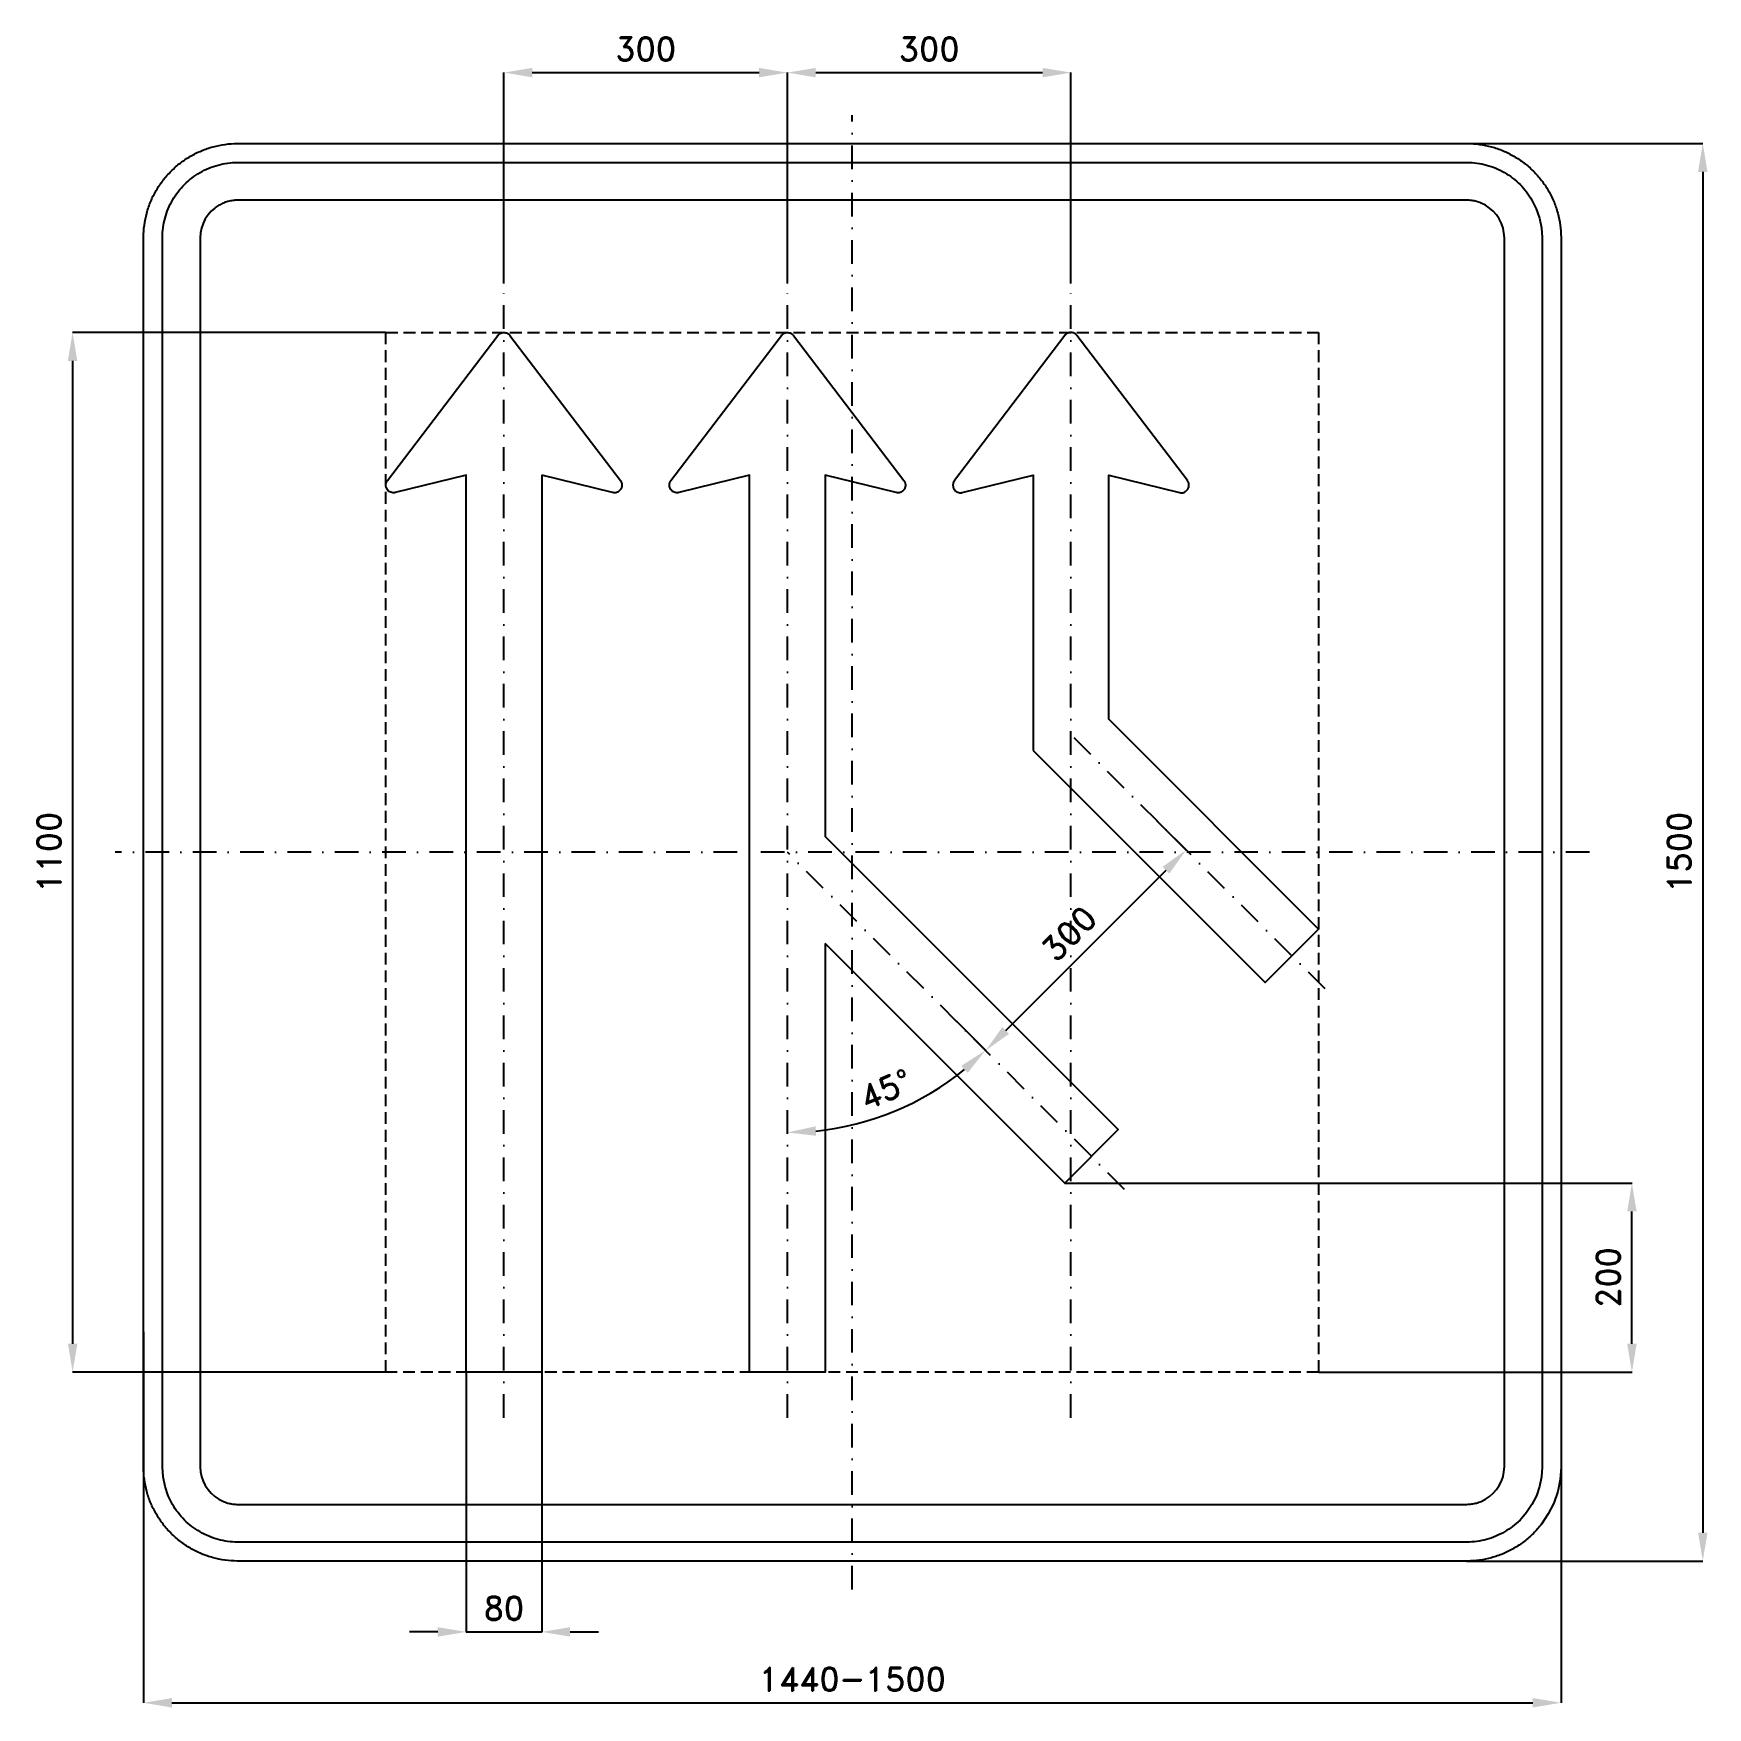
# Model space of a CAD drawing. Header units: millimetres. Extents: x -866 to 905, y -905 to 866.
import ezdxf

# ---------------------------------------------------------------- set-up
doc = ezdxf.new("R2010")
doc.units = ezdxf.units.MM
doc.header["$LTSCALE"] = 5
doc.linetypes.add('ČERCHOVANÁX2', pattern=[2, 1, -0.5, 0, -0.5])
doc.linetypes.add('ČÁRKOVANÁX2', pattern=[1.5, 1, -0.5])
doc.layers.add('Kóty', color=2, linetype='Continuous')
doc.layers.add('Značka', color=7, linetype='Continuous')
doc.styles.get("Standard").update_dxf_attribs({"font": 'romand.shx', "height": 25})
doc.dimstyles.get("Standard").update_dxf_attribs({"dimtxt": 25, "dimasz": 30, "dimexe": 0.18, "dimexo": 0.0625, "dimgap": 12.5, "dimtad": 1, "dimdec": 0, "dimzin": 0, "dimdsep": 46, "dimtxsty": 'Standard', "dimcen": 0.09, "dimadec": 0, "dimazin": 0, "dimtfac": 1, "dimtdec": 0, "dimtofl": 0, "dimtmove": 0, "dimatfit": 3, "dimfxl": 1, "dimtolj": 1, "dimtzin": 0, "dimarcsym": 0})

msp = doc.modelspace()

# ---------------------------------------------------------------- blocks, each defined once
blk = doc.blocks.new('*D0')
at = {"layer": 'Defpoints', "color": 0, "transparency": 16777216}
for p in [(-750, -507.4), (750, -603.9), (750, -900)]:
    blk.add_point(p, dxfattribs=at)
at = {"layer": 'Kóty', "color": 0, "lineweight": -2, "transparency": 16777216}
for p, q in [((-750, -507.5), (-750, -900.2)), ((750, -603.9), (750, -900.2)), ((-720, -900), (720, -900))]:
    blk.add_line(p, q, dxfattribs=at)
at = {"layer": 'Kóty', "color": 0, "transparency": 16777216}
for points in [[(-720, -895), (-720, -905), (-750, -900)], [(720, -895), (720, -905), (750, -900)]]:
    blk.add_solid(points, dxfattribs=at)
at = {"layer": 'Kóty', "color": 0, "transparency": 16777216, "insert": (0, -875), "char_height": 25, "attachment_point": 5}
blk.add_mtext('\\A1;1440-1500', dxfattribs=at)
blk = doc.blocks.new('*D1')
at = {"layer": 'Defpoints', "color": 0, "transparency": 16777216}
for p in [(-493.5, 550), (-825, -550), (-493.5, -550)]:
    blk.add_point(p, dxfattribs=at)
at = {"layer": 'Kóty', "color": 0, "lineweight": -2, "transparency": 16777216}
for p, q in [((-493.5625, 550), (-825.18, 550)), ((-825, 520), (-825, -520)), ((-493.5625, -550), (-825.18, -550))]:
    blk.add_line(p, q, dxfattribs=at)
at = {"layer": 'Kóty', "color": 0, "transparency": 16777216}
for points in [[(-830, 520), (-820, 520), (-825, 550)], [(-830, -520), (-820, -520), (-825, -550)]]:
    blk.add_solid(points, dxfattribs=at)
at = {"layer": 'Kóty', "color": 0, "transparency": 16777216, "insert": (-850, 0), "char_height": 25, "attachment_point": 5, "rotation": 90}
blk.add_mtext('\\A1;1100', dxfattribs=at)
blk = doc.blocks.new('*D2')
at = {"layer": 'Defpoints', "color": 0, "transparency": 16777216}
for p in [(224.818, -350), (825, -350), (493.5, -550)]:
    blk.add_point(p, dxfattribs=at)
at = {"layer": 'Kóty', "color": 0, "lineweight": -2, "transparency": 16777216}
for p, q in [((224.8805, -350), (825.18, -350)), ((825, -520), (825, -380)), ((493.5625, -550), (825.18, -550))]:
    blk.add_line(p, q, dxfattribs=at)
at = {"layer": 'Kóty', "color": 0, "transparency": 16777216}
for points in [[(820, -380), (830, -380), (825, -350)], [(820, -520), (830, -520), (825, -550)]]:
    blk.add_solid(points, dxfattribs=at)
at = {"layer": 'Kóty', "color": 0, "transparency": 16777216, "insert": (800, -450), "char_height": 25, "attachment_point": 5, "rotation": 90}
blk.add_mtext('\\A1;200', dxfattribs=at)
blk = doc.blocks.new('*D3')
at = {"layer": 'Defpoints', "color": 0, "transparency": 16777216}
for p in [(650, 750), (650, -750), (900, -750)]:
    blk.add_point(p, dxfattribs=at)
at = {"layer": 'Kóty', "color": 0, "lineweight": -2, "transparency": 16777216}
for p, q in [((650.0625, 750), (900.18, 750)), ((900, 720), (900, -720)), ((650.0625, -750), (900.18, -750))]:
    blk.add_line(p, q, dxfattribs=at)
at = {"layer": 'Kóty', "color": 0, "transparency": 16777216}
for points in [[(895, 720), (905, 720), (900, 750)], [(895, -720), (905, -720), (900, -750)]]:
    blk.add_solid(points, dxfattribs=at)
at = {"layer": 'Kóty', "color": 0, "transparency": 16777216, "insert": (875, 0), "char_height": 25, "attachment_point": 5, "rotation": 90}
blk.add_mtext('\\A1;1500', dxfattribs=at)
blk = doc.blocks.new('*D4')
at = {"layer": 'Defpoints', "color": 0, "transparency": 16777216}
for p in [(-408.608, -550.0625), (-328.618, -550), (-328.618, -825)]:
    blk.add_point(p, dxfattribs=at)
at = {"layer": 'Kóty', "color": 0, "lineweight": -2, "transparency": 16777216}
for p, q in [((-408.608, -550.125), (-408.608, -825.18)), ((-328.618, -550.0625), (-328.618, -825.18)), ((-438.608, -825), (-468.608, -825)), ((-298.618, -825), (-268.618, -825))]:
    blk.add_line(p, q, dxfattribs=at)
at = {"layer": 'Kóty', "color": 0, "transparency": 16777216}
for points in [[(-438.608, -820), (-438.608, -830), (-408.608, -825)], [(-298.618, -820), (-298.618, -830), (-328.618, -825)]]:
    blk.add_solid(points, dxfattribs=at)
at = {"layer": 'Kóty', "color": 0, "transparency": 16777216, "insert": (-368.613, -800), "char_height": 25, "attachment_point": 5}
blk.add_mtext('\\A1;80', dxfattribs=at)
blk = doc.blocks.new('*D5')
at = {"layer": 'Defpoints', "color": 0, "transparency": 16777216}
for p in [(321.9, 33.8), (353.3, 2.4), (109.8, -178.4)]:
    blk.add_point(p, dxfattribs=at)
at = {"layer": 'Kóty', "color": 0, "lineweight": -2, "transparency": 16777216}
for p, q in [((321.9, 33.7), (353.4, 2.2)), ((162.4, -188.6), (332.1, -18.8)), ((109.8, -178.4), (141.3, -209.9))]:
    blk.add_line(p, q, dxfattribs=at)
at = {"layer": 'Kóty', "color": 0, "transparency": 16777216}
for points in [[(328.5, -15.3), (335.6, -22.4), (353.3, 2.4)], [(158.8, -185), (165.9, -192.1), (141.2, -209.8)]]:
    blk.add_solid(points, dxfattribs=at)
at = {"layer": 'Kóty', "color": 0, "transparency": 16777216, "insert": (229.5, -86), "char_height": 25, "attachment_point": 5, "rotation": 45}
blk.add_mtext('\\A1;300', dxfattribs=at)
blk = doc.blocks.new('*D6')
at = {"layer": 'Defpoints', "color": 0, "transparency": 16777216}
for p in [(-68.6, 825), (-368.6, 601.6), (-68.6, 601.6)]:
    blk.add_point(p, dxfattribs=at)
at = {"layer": 'Kóty', "color": 0, "lineweight": -2, "transparency": 16777216}
for p, q in [((-368.6, 601.7), (-368.6, 825.2)), ((-338.6, 825), (-98.6, 825)), ((-68.6, 601.7), (-68.6, 825.2))]:
    blk.add_line(p, q, dxfattribs=at)
at = {"layer": 'Kóty', "color": 0, "transparency": 16777216}
for points in [[(-338.6, 830), (-338.6, 820), (-368.6, 825)], [(-98.6, 830), (-98.6, 820), (-68.6, 825)]]:
    blk.add_solid(points, dxfattribs=at)
at = {"layer": 'Kóty', "color": 0, "transparency": 16777216, "insert": (-218.6, 850), "char_height": 25, "attachment_point": 5}
blk.add_mtext('\\A1;300', dxfattribs=at)
blk = doc.blocks.new('*D7')
at = {"layer": 'Defpoints', "color": 0, "transparency": 16777216}
for p in [(231.4, 825), (-68.6, 628.2), (231.4, 601.6)]:
    blk.add_point(p, dxfattribs=at)
at = {"layer": 'Kóty', "color": 0, "lineweight": -2, "transparency": 16777216}
for p, q in [((-68.6, 628.3), (-68.6, 825.2)), ((-38.6, 825), (201.4, 825)), ((231.4, 601.7), (231.4, 825.2))]:
    blk.add_line(p, q, dxfattribs=at)
at = {"layer": 'Kóty', "color": 0, "transparency": 16777216}
for points in [[(-38.6, 830), (-38.6, 820), (-68.6, 825)], [(201.4, 830), (201.4, 820), (231.4, 825)]]:
    blk.add_solid(points, dxfattribs=at)
at = {"layer": 'Kóty', "color": 0, "transparency": 16777216, "insert": (81.4, 850), "char_height": 25, "attachment_point": 5}
blk.add_mtext('\\A1;300', dxfattribs=at)
blk = doc.blocks.new('*D8')
at = {"layer": 'Defpoints', "color": 0, "transparency": 16777216}
for p in [(-68.6, 601.6), (-68.6, 0), (8.1, -286.4), (288.1, -356.8), (-68.6, -598.4)]:
    blk.add_point(p, dxfattribs=at)
at = {"layer": 'Kóty', "color": 0, "lineweight": -2, "transparency": 16777216}
blk.add_arc((-68.6, 0), 296.5, 275.8, 309.2, dxfattribs=at)
at = {"layer": 'Kóty', "color": 0, "transparency": 16777216}
for points in [[(115.4, -226), (122.1, -233.5), (141, -209.6)], [(-38.4, -300), (-38.9, -290), (-68.6, -296.5)]]:
    blk.add_solid(points, dxfattribs=at)
at = {"layer": 'Kóty', "color": 0, "transparency": 16777216, "insert": (35.3, -250.8), "char_height": 25, "attachment_point": 5, "rotation": 22.5}
blk.add_mtext('\\A1;45°', dxfattribs=at)

# ---------------------------------------------------------------- dimensions: what is measured, and where the dimension line sits
at = {"layer": 'Kóty'}
for base, p1, p2, picture, middle in [((-68.6, 825), (-368.6, 601.6), (-68.6, 601.6), '*D6', (-218.6, 850)), ((231.4, 825), (-68.6, 628.2), (231.4, 601.6), '*D7', (81.4, 850)), ((-328.6, -825), (-408.6, -550.1), (-328.6, -550), '*D4', (-368.6, -800))]:
    dim = msp.add_linear_dim(base=base, p1=p1, p2=p2, dimstyle='Standard', dxfattribs=at)
    dim.commit()
    dim.dimension.update_dxf_attribs({"geometry": picture, "text_midpoint": middle})
for base, p1, p2, picture, middle in [((900, -750), (650, 750), (650, -750), '*D3', (875, 0)), ((-825, -550), (-493.5, 550), (-493.5, -550), '*D1', (-850, 0)), ((825, -350), (493.5, -550), (224.8, -350), '*D2', (800, -450))]:
    dim = msp.add_linear_dim(base=base, p1=p1, p2=p2, angle=90, dimstyle='Standard', dxfattribs=at)
    dim.commit()
    dim.dimension.update_dxf_attribs({"geometry": picture, "text_midpoint": middle})
dim = msp.add_angular_dim_2l(base=(8.1, -286.4), line1=((288.1, -356.8), (-68.6, 0)), line2=((-68.6, -598.4), (-68.6, 601.6)), dimstyle='Standard', dxfattribs=at)
dim.commit()
dim.dimension.update_dxf_attribs({"geometry": '*D8', "text_midpoint": (35.3, -250.8)})
dim = msp.add_aligned_dim(p1=(109.8, -178.4), p2=(321.9, 33.8), distance=-44.4, dimstyle='Standard', dxfattribs=at)
dim.commit()
dim.dimension.update_dxf_attribs({"geometry": '*D5', "text_midpoint": (229.5, -86)})
dim = msp.add_linear_dim(base=(750, -900), p1=(-750, -507.4), p2=(750, -603.9), text='1440-1500', dimstyle='Standard', dxfattribs=at)
dim.commit()
dim.dimension.update_dxf_attribs({"geometry": '*D0', "text_midpoint": (0, -875)})

# ---------------------------------------------------------------- linework, layer by layer
at = {"layer": 'Kóty'}
msp.add_lwpolyline([(-408.6, -825), (-328.6, -825)], dxfattribs=at)
at = {"layer": 'Značka', "color": 6, "linetype": 'ČERCHOVANÁX2', "ltscale": 5}
for points in [[(0, -780), (0, 780)], [(-368.6, -598.4), (-368.6, 601.6)], [(-68.6, -598.4), (-68.6, 601.6)], [(231.4, -598.4), (231.4, 601.6)], [(500.3, -144.6), (231.4, 124.3)], [(780, 0), (-780, 0)], [(288.1, -356.8), (-68.6, 0)]]:
    msp.add_lwpolyline(points, dxfattribs=at)
at = {"layer": 'Značka', "color": 5}
for points in [[(-650, -750), (-650.4, -750), (-650.8, -750, -0.032183), (-663.7, -749.1, -0.035439), (-676.4, -746.5, -0.036257), (-688.7, -742.3, -0.03443), (-700.2, -736.5, -0.033714), (-711, -729.3, -0.034097), (-720.7, -720.7, -0.034214), (-729.3, -711, -0.034227), (-736.5, -700.2, -0.034043), (-742.3, -688.7, -0.033425), (-746.5, -676.4, -0.034175), (-749.1, -663.7, -0.036736), (-750, -650.8), (-750, -650.4), (-750, -650), (-750, 650), (-750, 650.4), (-750, 650.8, -0.032197), (-749.1, 663.7, -0.035467), (-746.5, 676.4, -0.03632), (-742.3, 688.7, -0.034471), (-736.5, 700.2, -0.033721), (-729.3, 711, -0.034099), (-720.7, 720.7, -0.034202), (-711, 729.3, -0.034225), (-700.2, 736.5, -0.034051), (-688.6, 742.3, -0.033415), (-676.4, 746.5, -0.034124), (-663.7, 749.1, -0.036744), (-650.8, 750), (-650.4, 750), (-650, 750), (650, 750), (650.4, 750), (650.8, 750, -0.032182), (663.7, 749.1, -0.035447), (676.4, 746.5, -0.036272), (688.7, 742.3, -0.034433), (700.2, 736.5, -0.033723), (711, 729.3, -0.034091), (720.7, 720.7, -0.034221), (729.3, 711, -0.034225), (736.5, 700.2, -0.034038), (742.3, 688.6, -0.033425), (746.5, 676.4, -0.034173), (749.1, 663.7, -0.036736), (750, 650.8), (750, 650.4), (750, 650), (750, -650), (750, -650.4), (750, -650.8), (749.1, -663.7), (746.5, -676.4), (742.3, -688.7), (736.5, -700.2), (729.3, -711, -0.034106), (720.7, -720.7, -0.034203), (711, -729.3, -0.034227), (700.2, -736.5, -0.034044), (688.6, -742.3, -0.033411), (676.4, -746.5, -0.034122), (663.7, -749.1, -0.036743), (650.8, -750), (650.4, -750), (650, -750), (-650, -750)], [(-650, -730), (-650.3, -730), (-650.6, -730, -0.032184), (-661, -729.3, -0.035448), (-671.1, -727.2, -0.036282), (-680.9, -723.8, -0.034422), (-690.2, -719.2, -0.033745), (-698.8, -713.4, -0.034102), (-706.6, -706.6, -0.034186), (-713.4, -698.8, -0.034203), (-719.2, -690.2), (-723.8, -680.9), (-727.2, -671.1), (-729.3, -661), (-730, -650.6), (-730, -650.3), (-730, -650), (-730, 650), (-730, 650.3), (-730, 650.6, -0.032179), (-729.3, 661, -0.035489), (-727.2, 671.1, -0.036281), (-723.9, 680.9, -0.03442), (-719.2, 690.2, -0.033728), (-713.4, 698.8, -0.034073), (-706.6, 706.6, -0.034239), (-698.8, 713.4, -0.034199), (-690.2, 719.2, -0.034034), (-680.9, 723.8, -0.033414), (-671.1, 727.2, -0.034124), (-660.9, 729.3, -0.03674), (-650.6, 730), (-650.3, 730), (-650, 730), (650, 730), (650.3, 730), (650.6, 730, -0.032183), (661, 729.3, -0.035447), (671.1, 727.2, -0.036274), (680.9, 723.9, -0.034414), (690.2, 719.2, -0.033745), (698.8, 713.4, -0.034097), (706.6, 706.6, -0.034187), (713.4, 698.8, -0.034206), (719.2, 690.2), (723.8, 680.9), (727.2, 671.1), (729.3, 660.9), (730, 650.6), (730, 650.3), (730, 650), (730, -650), (730, -650.3), (730, -650.6), (729.3, -661), (727.2, -671.1), (723.9, -680.9), (719.2, -690.2), (713.4, -698.8), (706.6, -706.6), (698.8, -713.4, -0.034206), (690.2, -719.2, -0.034031), (680.9, -723.8, -0.033421), (671.1, -727.2, -0.034122), (660.9, -729.3, -0.036744), (650.6, -730), (650.3, -730), (650, -730), (-650, -730)], [(-650, -690), (650, -690), (650.2, -690), (650.3, -690, 0.032185), (655.5, -689.6, 0.035459), (660.5, -688.6, 0.036277), (665.5, -686.9), (670.1, -684.6), (674.4, -681.7), (678.3, -678.3), (681.7, -674.4), (684.6, -670.1), (686.9, -665.5), (688.6, -660.6), (689.6, -655.5), (690, -650.3), (690, -650.2), (690, -650), (690, 650), (690, 650.2), (690, 650.3), (689.6, 655.5), (688.6, 660.5), (686.9, 665.5), (684.6, 670.1), (681.7, 674.4), (678.3, 678.3), (674.4, 681.7), (670.1, 684.6), (665.5, 686.9, 0.033409), (660.5, 688.6, 0.034186), (655.5, 689.6, 0.036746), (650.3, 690), (650.2, 690), (650, 690), (-650, 690), (-650.2, 690), (-650.3, 690, 0.032185), (-655.5, 689.6, 0.035458), (-660.6, 688.6, 0.036271), (-665.5, 686.9, 0.034382), (-670.1, 684.6, 0.03365), (-674.4, 681.7), (-678.3, 678.3), (-681.7, 674.4), (-684.6, 670.1), (-686.9, 665.5), (-688.6, 660.5), (-689.6, 655.5), (-690, 650.3), (-690, 650.2), (-690, 650), (-690, -650), (-690, -650.2), (-690, -650.3), (-689.6, -655.5), (-688.6, -660.6), (-686.9, -665.5), (-684.6, -670.1), (-681.7, -674.4), (-678.3, -678.3), (-674.4, -681.7), (-670.1, -684.6), (-665.5, -686.9, 0.033404), (-660.6, -688.6, 0.034161), (-655.5, -689.7, 0.036749), (-650.3, -690), (-650.2, -690), (-650, -690)]]:
    msp.add_lwpolyline(points, format="xyb", dxfattribs=at)
for points in [[(-328.6, 399.2), (-328.6, -550), (-408.6, -550), (-408.6, 375.2), (-408.6, 375.2), (-408.6, 399.2), (-483.6, 380.7), (-483.7, 380.6), (-483.8, 380.6), (-484, 380.6), (-484.2, 380.5), (-485.3, 380.4), (-486.3, 380.5), (-487.3, 380.6), (-488.3, 380.9), (-489.3, 381.4), (-490.2, 381.9), (-491, 382.6), (-491.7, 383.4), (-492.3, 384.2), (-492.8, 385.1), (-493.2, 386.1), (-493.2, 386.2), (-493.2, 386.2), (-493.3, 386.4), (-493.3, 386.6), (-493.4, 386.9), (-493.4, 387.1), (-493.4, 387.4), (-493.5, 387.7), (-493.5, 387.9), (-493.5, 388.2), (-493.5, 388.4), (-493.5, 388.7), (-493.5, 389), (-493.5, 389.2), (-493.4, 389.5), (-493.4, 389.8), (-493.4, 390), (-493.3, 390.3), (-493.2, 390.5), (-493.2, 390.8), (-493.1, 391), (-493, 391.3), (-492.9, 391.5), (-492.8, 391.8), (-492.7, 391.9), (-492.6, 392.1), (-492.6, 392.2), (-492.6, 392.2), (-492, 393.1), (-491.9, 393.2), (-491.9, 393.3), (-375, 546.8), (-374.9, 546.9), (-374.9, 547), (-374.3, 547.7), (-373.6, 548.2), (-372.8, 548.8), (-371.9, 549.3), (-370.9, 549.7), (-369.8, 549.9), (-368.8, 550), (-367.8, 550), (-366.7, 549.8), (-365.7, 549.5), (-364.8, 549), (-363.9, 548.5), (-363.1, 547.8), (-362.4, 547), (-362.3, 546.9), (-362.3, 546.8), (-245.4, 393.3), (-245.3, 393.2), (-245.3, 393.1), (-245.1, 392.9), (-245, 392.7), (-244.5, 391.8), (-244.5, 391.8), (-244.5, 391.7), (-244.4, 391.5), (-244.3, 391.3), (-244.2, 391.1), (-244.1, 390.8), (-244, 390.6), (-244, 390.3), (-243.9, 390.1), (-243.9, 389.8), (-243.8, 389.6), (-243.8, 389.3), (-243.8, 389.1), (-243.8, 388.8), (-243.7, 388.5), (-243.7, 388.3), (-243.8, 388), (-243.8, 387.7), (-243.8, 387.5), (-243.8, 387.2), (-243.9, 387), (-243.9, 386.7), (-244, 386.4), (-244.1, 386.2), (-244.1, 385.9), (-244.2, 385.7), (-244.3, 385.5), (-244.4, 385.2), (-244.5, 385), (-244.6, 384.7), (-244.8, 384.5), (-244.9, 384.3), (-245, 384.1), (-245.1, 383.9), (-245.1, 383.9), (-245.2, 383.8), (-245.8, 383), (-246.6, 382.3), (-247.4, 381.7), (-248.3, 381.2), (-249.3, 380.8), (-250.3, 380.5), (-251.4, 380.4), (-252.4, 380.4), (-253.5, 380.6), (-253.6, 380.6), (-253.7, 380.7), (-328.6, 399.2)], [(-28.6, -96.6), (-28.6, -550), (-108.6, -550), (-108.6, 375.2), (-108.6, 375.2), (-108.6, 399.2), (-183.6, 380.7), (-183.7, 380.6), (-183.8, 380.6), (-184, 380.6), (-184.2, 380.5), (-185.3, 380.4), (-186.3, 380.5), (-187.4, 380.6), (-188.4, 380.9), (-189.3, 381.4), (-190.2, 381.9), (-191, 382.6), (-191.7, 383.4), (-192.3, 384.2), (-192.8, 385.1), (-193.2, 386.1), (-193.2, 386.2), (-193.2, 386.2), (-193.3, 386.4), (-193.3, 386.6), (-193.4, 386.9), (-193.4, 387.1), (-193.5, 387.4), (-193.5, 387.7), (-193.5, 387.9), (-193.5, 388.2), (-193.5, 388.4), (-193.5, 388.7), (-193.5, 389), (-193.5, 389.2), (-193.4, 389.5), (-193.4, 389.8), (-193.4, 390), (-193.3, 390.3), (-193.2, 390.5), (-193.2, 390.8), (-193.1, 391), (-193, 391.3), (-192.9, 391.5), (-192.8, 391.8), (-192.7, 391.9), (-192.6, 392.1), (-192.6, 392.2), (-192.6, 392.2), (-192, 393.1), (-191.9, 393.2), (-191.9, 393.3), (-75, 546.8), (-74.9, 546.9), (-74.9, 547), (-74.3, 547.7), (-73.6, 548.2), (-72.8, 548.8), (-71.9, 549.3), (-70.9, 549.7), (-69.9, 549.9), (-68.8, 550), (-67.8, 550), (-66.7, 549.8), (-65.7, 549.5), (-64.8, 549), (-63.9, 548.5), (-63.1, 547.8), (-62.4, 547), (-62.3, 546.9), (-62.3, 546.8), (54.6, 393.3), (54.7, 393.2), (54.7, 393.1), (54.9, 392.9), (55, 392.7), (55.5, 391.8), (55.5, 391.8), (55.5, 391.7), (55.6, 391.5), (55.7, 391.3), (55.8, 391.1), (55.9, 390.8), (56, 390.6), (56, 390.3), (56.1, 390.1), (56.1, 389.8), (56.2, 389.6), (56.2, 389.3), (56.2, 389.1), (56.2, 388.8), (56.2, 388.5), (56.2, 388.3), (56.2, 388), (56.2, 387.7), (56.2, 387.5), (56.2, 387.2), (56.1, 387), (56.1, 386.7), (56, 386.4), (55.9, 386.2), (55.9, 385.9), (55.8, 385.7), (55.7, 385.5), (55.6, 385.2), (55.5, 385), (55.4, 384.7), (55.2, 384.5), (55.1, 384.3), (55, 384.1), (54.9, 383.9), (54.8, 383.9), (54.8, 383.8), (54.2, 383), (53.4, 382.3), (52.6, 381.7), (51.6, 381.2), (50.7, 380.8), (49.7, 380.5), (48.6, 380.4), (47.6, 380.4), (46.5, 380.6), (46.4, 380.6), (46.3, 380.7), (-28.6, 399.2), (-28.6, 16.6), (281.4, -293.4), (224.8, -350), (-28.6, -96.6)], [(191.4, 107.7), (436.9, -137.9), (493.5, -81.3), (271.4, 140.8), (271.4, 399.2), (346.3, 380.7), (346.4, 380.6), (346.5, 380.6), (347.6, 380.4), (348.6, 380.4), (349.7, 380.5), (350.7, 380.8), (351.7, 381.2), (352.6, 381.7), (353.4, 382.3), (354.2, 383), (354.8, 383.8), (354.8, 383.9), (354.9, 383.9), (355, 384.1), (355.1, 384.3), (355.2, 384.5), (355.4, 384.7), (355.5, 385), (355.6, 385.2), (355.7, 385.5), (355.8, 385.7), (355.9, 385.9), (355.9, 386.2), (356, 386.4), (356.1, 386.7), (356.1, 387), (356.2, 387.2), (356.2, 387.5), (356.2, 387.7), (356.2, 388), (356.2, 388.3), (356.2, 388.5), (356.2, 388.8), (356.2, 389.1), (356.2, 389.3), (356.2, 389.6), (356.1, 389.8), (356.1, 390.1), (356, 390.3), (356, 390.6), (355.9, 390.8), (355.8, 391.1), (355.7, 391.3), (355.6, 391.5), (355.5, 391.7), (355.5, 391.8), (355.5, 391.8), (355, 392.7), (354.9, 392.9), (354.7, 393.1), (354.7, 393.2), (354.6, 393.3), (237.7, 546.8), (237.7, 546.9), (237.6, 547), (236.9, 547.8), (236.1, 548.5), (235.2, 549), (234.3, 549.5), (233.3, 549.8), (232.2, 550), (231.2, 550), (230.2, 549.9), (229.1, 549.7), (228.1, 549.3), (227.2, 548.8), (226.4, 548.2), (225.7, 547.7), (225.1, 547), (225.1, 546.9), (225, 546.8), (108.1, 393.3), (108.1, 393.2), (108, 393.1), (107.4, 392.2), (107.4, 392.2), (107.4, 392.1), (107.3, 391.9), (107.2, 391.8), (107.1, 391.5), (107, 391.3), (106.9, 391), (106.8, 390.8), (106.8, 390.5), (106.7, 390.3), (106.6, 390), (106.6, 389.8), (106.6, 389.5), (106.5, 389.2), (106.5, 389), (106.5, 388.7), (106.5, 388.4), (106.5, 388.2), (106.5, 387.9), (106.5, 387.7), (106.6, 387.4), (106.6, 387.1), (106.6, 386.9), (106.7, 386.6), (106.7, 386.4), (106.8, 386.2), (106.8, 386.2), (106.8, 386.1), (107.2, 385.1), (107.7, 384.2), (108.3, 383.4), (109, 382.6), (109.8, 381.9), (110.7, 381.4), (111.7, 380.9), (112.7, 380.6), (113.7, 380.5), (114.7, 380.4), (115.8, 380.5), (116, 380.6), (116.2, 380.6), (116.3, 380.6), (116.4, 380.7), (191.4, 399.2), (191.4, 375.2), (191.4, 375.2), (191.4, 107.7)]]:
    msp.add_lwpolyline(points, dxfattribs=at)
at = {"layer": 'Značka', "color": 6, "linetype": 'ČÁRKOVANÁX2', "ltscale": 2.5}
msp.add_lwpolyline([(-493.5, -550), (-493.5, 550), (493.5, 550), (493.5, -550), (-493.5, -550)], dxfattribs=at)

msp.set_redraw_order([(e.dxf.handle, doc.entitydb.next_handle()) for e in msp.query("TEXT MTEXT ATTDEF DIMENSION ARC_DIMENSION")])  # texts and dimensions are drawn at this point

doc.saveas('drawing.dxf')
